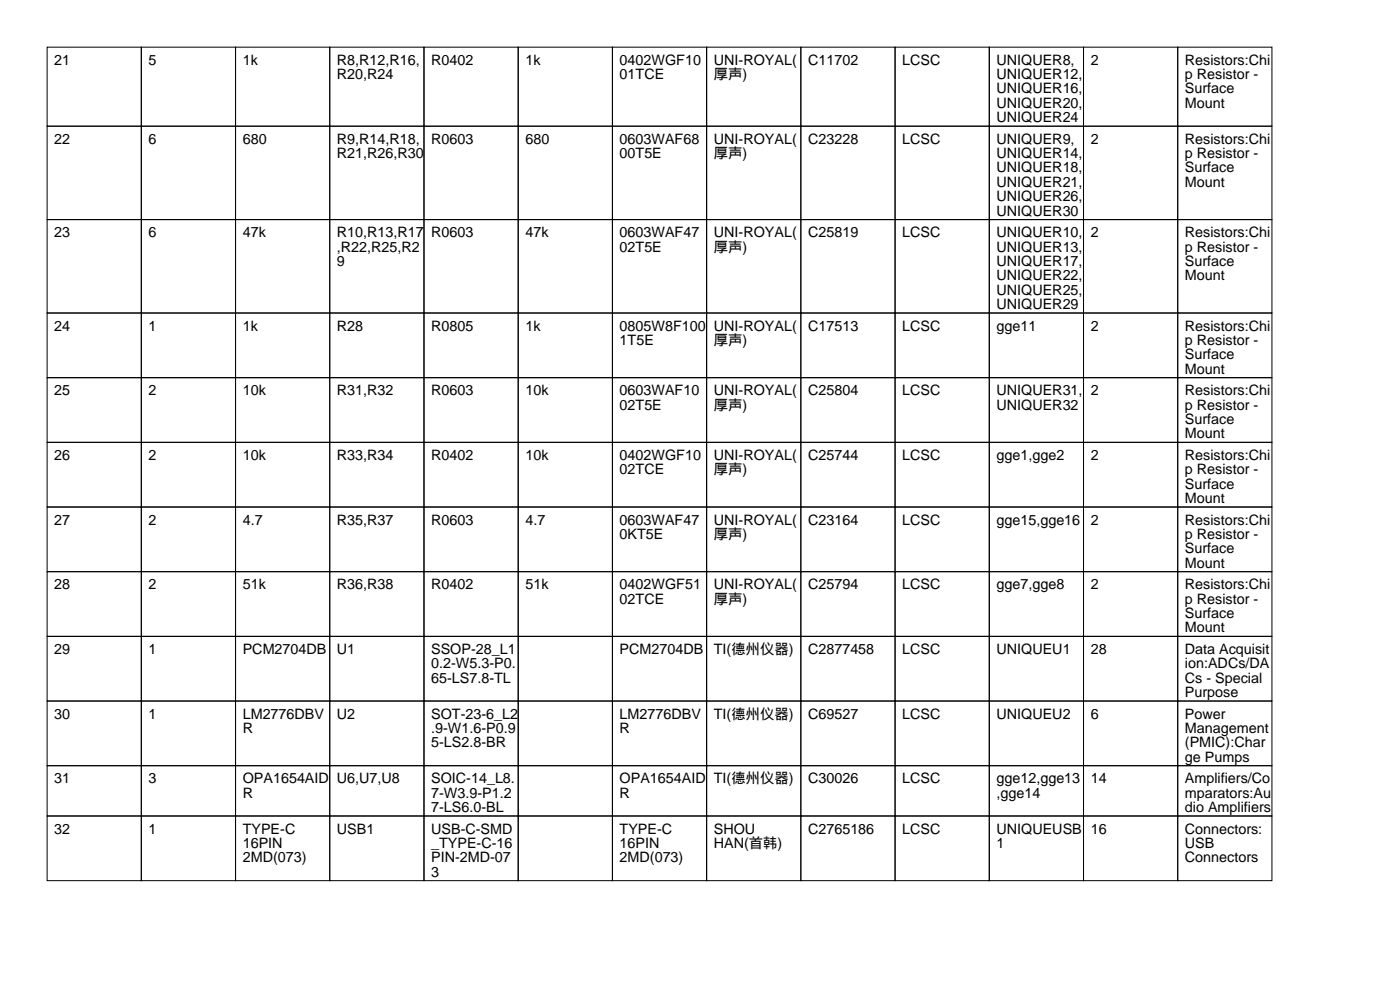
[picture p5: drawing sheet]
<svg xmlns="http://www.w3.org/2000/svg" width="297mm" height="210mm" viewBox="0 0 297 210" stroke-linecap="round" stroke-linejoin="round" font-family="sans-serif">
<defs><g id="words">
<g font-size="3">
<text x="11.5" y="13.7">21</text>
<text x="31.5" y="13.7">5</text>
<text x="51.5" y="13.7">1k</text>
<text x="71.5" y="13.7">R8,R12,R16,</text>
<text x="71.5" y="16.8">R20,R24</text>
<text x="91.5" y="13.7">R0402</text>
<text x="111.5" y="13.7">1k</text>
<text x="131.5" y="13.7">0402WGF10</text>
<text x="131.5" y="16.8">01TCE</text>
<text x="151.5" y="13.7">UNI-ROYAL(</text>
<text x="151.5" y="16.8">厚声)</text>
<text x="171.5" y="13.7">C11702</text>
<text x="191.5" y="13.7">LCSC</text>
<text x="211.5" y="13.7">UNIQUER8,</text>
<text x="211.5" y="16.8">UNIQUER12,</text>
<text x="231.5" y="13.7">2</text>
<text x="251.5" y="13.7">Resistors:Chi</text>
<text x="251.5" y="16.8">p Resistor -</text>
<text x="211.5" y="19.8">UNIQUER16,</text>
<text x="211.5" y="22.9">UNIQUER20,</text>
<text x="251.5" y="19.8">Surface</text>
<text x="251.5" y="22.9">Mount</text>
<text x="211.5" y="25.9">UNIQUER24</text>
<text x="11.5" y="30.5">22</text>
<text x="31.5" y="30.5">6</text>
<text x="51.5" y="30.5">680</text>
<text x="71.5" y="30.5">R9,R14,R18,</text>
<text x="71.5" y="33.5">R21,R26,R30</text>
<text x="91.5" y="30.5">R0603</text>
<text x="111.5" y="30.5">680</text>
<text x="131.5" y="30.5">0603WAF68</text>
<text x="131.5" y="33.5">00T5E</text>
<text x="151.5" y="30.5">UNI-ROYAL(</text>
<text x="151.5" y="33.5">厚声)</text>
<text x="171.5" y="30.5">C23228</text>
<text x="191.5" y="30.5">LCSC</text>
<text x="211.5" y="30.5">UNIQUER9,</text>
<text x="211.5" y="33.5">UNIQUER14,</text>
<text x="231.5" y="30.5">2</text>
<text x="251.5" y="30.5">Resistors:Chi</text>
<text x="251.5" y="33.5">p Resistor -</text>
<text x="211.5" y="36.6">UNIQUER18,</text>
<text x="211.5" y="39.6">UNIQUER21,</text>
<text x="251.5" y="36.6">Surface</text>
<text x="251.5" y="39.6">Mount</text>
<text x="211.5" y="42.7">UNIQUER26,</text>
<text x="211.5" y="45.7">UNIQUER30</text>
<text x="11.5" y="50.3">23</text>
<text x="31.5" y="50.3">6</text>
<text x="51.5" y="50.3">47k</text>
<text x="71.5" y="50.3">R10,R13,R17</text>
<text x="71.5" y="53.3">,R22,R25,R2</text>
<text x="91.5" y="50.3">R0603</text>
<text x="111.5" y="50.3">47k</text>
<text x="131.5" y="50.3">0603WAF47</text>
<text x="131.5" y="53.3">02T5E</text>
<text x="151.5" y="50.3">UNI-ROYAL(</text>
<text x="151.5" y="53.3">厚声)</text>
<text x="171.5" y="50.3">C25819</text>
<text x="191.5" y="50.3">LCSC</text>
<text x="211.5" y="50.3">UNIQUER10,</text>
<text x="211.5" y="53.3">UNIQUER13,</text>
<text x="231.5" y="50.3">2</text>
<text x="251.5" y="50.3">Resistors:Chi</text>
<text x="251.5" y="53.3">p Resistor -</text>
<text x="71.5" y="56.4">9</text>
<text x="211.5" y="56.4">UNIQUER17,</text>
<text x="211.5" y="59.4">UNIQUER22,</text>
<text x="251.5" y="56.4">Surface</text>
<text x="251.5" y="59.4">Mount</text>
<text x="211.5" y="62.5">UNIQUER25,</text>
<text x="211.5" y="65.5">UNIQUER29</text>
<text x="11.5" y="70.1">24</text>
<text x="31.5" y="70.1">1</text>
<text x="51.5" y="70.1">1k</text>
<text x="71.5" y="70.1">R28</text>
<text x="91.5" y="70.1">R0805</text>
<text x="111.5" y="70.1">1k</text>
<text x="131.5" y="70.1">0805W8F100</text>
<text x="151.5" y="70.1">UNI-ROYAL(</text>
<text x="171.5" y="70.1">C17513</text>
<text x="191.5" y="70.1">LCSC</text>
<text x="211.5" y="70.1">gge11</text>
<text x="231.5" y="70.1">2</text>
<text x="251.5" y="70.1">Resistors:Chi</text>
<text x="131.5" y="73.2">1T5E</text>
<text x="151.5" y="73.2">厚声)</text>
<text x="251.5" y="73.2">p Resistor -</text>
<text x="251.5" y="76.2">Surface</text>
<text x="11.5" y="83.8">25</text>
<text x="31.5" y="83.8">2</text>
<text x="51.5" y="83.8">10k</text>
<text x="71.5" y="83.8">R31,R32</text>
<text x="91.5" y="83.8">R0603</text>
<text x="111.5" y="83.8">10k</text>
<text x="131.5" y="83.8">0603WAF10</text>
<text x="151.5" y="83.8">UNI-ROYAL(</text>
<text x="171.5" y="83.8">C25804</text>
<text x="191.5" y="83.8">LCSC</text>
<text x="211.5" y="83.8">UNIQUER31,</text>
<text x="231.5" y="83.8">2</text>
<text x="251.5" y="79.3">Mount</text>
<text x="251.5" y="83.8">Resistors:Chi</text>
<text x="131.5" y="86.9">02T5E</text>
<text x="151.5" y="86.9">厚声)</text>
<text x="211.5" y="86.9">UNIQUER32</text>
<text x="251.5" y="86.9">p Resistor -</text>
<text x="251.5" y="89.9">Surface</text>
<text x="251.5" y="93">Mount</text>
<text x="11.5" y="97.5">26</text>
<text x="31.5" y="97.5">2</text>
<text x="51.5" y="97.5">10k</text>
<text x="71.5" y="97.5">R33,R34</text>
<text x="91.5" y="97.5">R0402</text>
<text x="111.5" y="97.5">10k</text>
<text x="131.5" y="97.5">0402WGF10</text>
<text x="131.5" y="100.6">02TCE</text>
<text x="151.5" y="97.5">UNI-ROYAL(</text>
<text x="151.5" y="100.6">厚声)</text>
<text x="171.5" y="97.5">C25744</text>
<text x="191.5" y="97.5">LCSC</text>
<text x="211.5" y="97.5">gge1,gge2</text>
<text x="231.5" y="97.5">2</text>
<text x="251.5" y="97.5">Resistors:Chi</text>
<text x="251.5" y="100.6">p Resistor -</text>
<text x="251.5" y="103.6">Surface</text>
<text x="251.5" y="106.7">Mount</text>
<text x="11.5" y="111.3">27</text>
<text x="31.5" y="111.3">2</text>
<text x="51.5" y="111.3">4.7</text>
<text x="71.5" y="111.3">R35,R37</text>
<text x="91.5" y="111.3">R0603</text>
<text x="111.5" y="111.3">4.7</text>
<text x="131.5" y="111.3">0603WAF47</text>
<text x="151.5" y="111.3">UNI-ROYAL(</text>
<text x="171.5" y="111.3">C23164</text>
<text x="191.5" y="111.3">LCSC</text>
<text x="211.5" y="111.3">gge15,gge16</text>
<text x="231.5" y="111.3">2</text>
<text x="251.5" y="111.3">Resistors:Chi</text>
<text x="131.5" y="114.3">0KT5E</text>
<text x="151.5" y="114.3">厚声)</text>
<text x="251.5" y="114.3">p Resistor -</text>
<text x="251.5" y="117.4">Surface</text>
<text x="11.5" y="125">28</text>
<text x="31.5" y="125">2</text>
<text x="51.5" y="125">51k</text>
<text x="71.5" y="125">R36,R38</text>
<text x="91.5" y="125">R0402</text>
<text x="111.5" y="125">51k</text>
<text x="131.5" y="125">0402WGF51</text>
<text x="151.5" y="125">UNI-ROYAL(</text>
<text x="171.5" y="125">C25794</text>
<text x="191.5" y="125">LCSC</text>
<text x="211.5" y="125">gge7,gge8</text>
<text x="231.5" y="125">2</text>
<text x="251.5" y="120.4">Mount</text>
<text x="251.5" y="125">Resistors:Chi</text>
<text x="131.5" y="128">02TCE</text>
<text x="151.5" y="128">厚声)</text>
<text x="251.5" y="128">p Resistor -</text>
<text x="251.5" y="131.1">Surface</text>
<text x="251.5" y="134.1">Mount</text>
<text x="11.5" y="138.7">29</text>
<text x="31.5" y="138.7">1</text>
<text x="51.5" y="138.7">PCM2704DB</text>
<text x="71.5" y="138.7">U1</text>
<text x="91.5" y="138.7">SSOP-28_L1</text>
<text x="91.5" y="141.7">0.2-W5.3-P0.</text>
<text x="131.5" y="138.7">PCM2704DB</text>
<text x="151.5" y="138.7">TI(德州仪器)</text>
<text x="171.5" y="138.7">C2877458</text>
<text x="191.5" y="138.7">LCSC</text>
<text x="211.5" y="138.7">UNIQUEU1</text>
<text x="231.5" y="138.7">28</text>
<text x="251.5" y="138.7">Data Acquisit</text>
<text x="251.5" y="141.7">ion:ADCs/DA</text>
<text x="91.5" y="144.8">65-LS7.8-TL</text>
<text x="251.5" y="144.8">Cs - Special</text>
<text x="251.5" y="147.8">Purpose</text>
<text x="11.5" y="152.4">30</text>
<text x="31.5" y="152.4">1</text>
<text x="51.5" y="152.4">LM2776DBV</text>
<text x="51.5" y="155.5">R</text>
<text x="71.5" y="152.4">U2</text>
<text x="91.5" y="152.4">SOT-23-6_L2</text>
<text x="91.5" y="155.5">.9-W1.6-P0.9</text>
<text x="131.5" y="152.4">LM2776DBV</text>
<text x="131.5" y="155.5">R</text>
<text x="151.5" y="152.4">TI(德州仪器)</text>
<text x="171.5" y="152.4">C69527</text>
<text x="191.5" y="152.4">LCSC</text>
<text x="211.5" y="152.4">UNIQUEU2</text>
<text x="231.5" y="152.4">6</text>
<text x="251.5" y="152.4">Power</text>
<text x="251.5" y="155.5">Management</text>
<text x="91.5" y="158.5">5-LS2.8-BR</text>
<text x="251.5" y="158.5">(PMIC):Char</text>
<text x="251.5" y="161.5">ge Pumps</text>
<text x="11.5" y="166.1">31</text>
<text x="31.5" y="166.1">3</text>
<text x="51.5" y="166.1">OPA1654AID</text>
<text x="71.5" y="166.1">U6,U7,U8</text>
<text x="91.5" y="166.1">SOIC-14_L8.</text>
<text x="131.5" y="166.1">OPA1654AID</text>
<text x="151.5" y="166.1">TI(德州仪器)</text>
<text x="171.5" y="166.1">C30026</text>
<text x="191.5" y="166.1">LCSC</text>
<text x="211.5" y="166.1">gge12,gge13</text>
<text x="231.5" y="166.1">14</text>
<text x="251.5" y="166.1">Amplifiers/Co</text>
<text x="51.5" y="169.2">R</text>
<text x="91.5" y="169.2">7-W3.9-P1.2</text>
<text x="91.5" y="172.2">7-LS6.0-BL</text>
<text x="131.5" y="169.2">R</text>
<text x="211.5" y="169.2">,gge14</text>
<text x="251.5" y="169.2">mparators:Au</text>
<text x="251.5" y="172.2">dio Amplifiers</text>
<text x="11.5" y="176.8">32</text>
<text x="31.5" y="176.8">1</text>
<text x="51.5" y="176.8">TYPE-C</text>
<text x="51.5" y="179.8">16PIN</text>
<text x="71.5" y="176.8">USB1</text>
<text x="91.5" y="176.8">USB-C-SMD</text>
<text x="91.5" y="179.8">_TYPE-C-16</text>
<text x="131.5" y="176.8">TYPE-C</text>
<text x="131.5" y="179.8">16PIN</text>
<text x="151.5" y="176.8">SHOU</text>
<text x="151.5" y="179.8">HAN(首韩)</text>
<text x="171.5" y="176.8">C2765186</text>
<text x="191.5" y="176.8">LCSC</text>
<text x="211.5" y="176.8">UNIQUEUSB</text>
<text x="211.5" y="179.8">1</text>
<text x="231.5" y="176.8">16</text>
<text x="251.5" y="176.8">Connectors:</text>
<text x="251.5" y="179.8">USB</text>
<text x="51.5" y="182.9">2MD(073)</text>
<text x="91.5" y="182.9">PIN-2MD-07</text>
<text x="91.5" y="185.9">3</text>
<text x="131.5" y="182.9">2MD(073)</text>
<text x="251.5" y="182.9">Connectors</text>
</g>
</g></defs>
<g fill="none" stroke="#000" stroke-width=".21">
<path d="M10 10h20v16.8h-20zM30 10h20v16.8h-20zM50 10h20v16.8h-20zM70 10h20v16.8h-20zM90 10h20v16.8h-20zM110 10h20v16.8h-20zM130 10h20v16.8h-20zM150 10h20v16.8h-20zM170 10h20v16.8h-20zM190 10h20v16.8h-20zM210 10h20v16.8h-20zM230 10h20v16.8h-20z"/>
<path d="M250 10h20v16.8h-20zM10 26.8h20v19.8h-20zM30 26.8h20v19.8h-20zM50 26.8h20v19.8h-20zM70 26.8h20v19.8h-20zM90 26.8h20v19.8h-20zM110 26.8h20v19.8h-20zM130 26.8h20v19.8h-20zM150 26.8h20v19.8h-20zM170 26.8h20v19.8h-20zM190 26.8h20v19.8h-20zM210 26.8h20v19.8h-20z"/>
<path d="M230 26.8h20v19.8h-20zM250 26.8h20v19.8h-20zM10 46.6h20v19.8h-20zM30 46.6h20v19.8h-20zM50 46.6h20v19.8h-20zM70 46.6h20v19.8h-20zM90 46.6h20v19.8h-20zM110 46.6h20v19.8h-20zM130 46.6h20v19.8h-20zM150 46.6h20v19.8h-20zM170 46.6h20v19.8h-20zM190 46.6h20v19.8h-20z"/>
<path d="M210 46.6h20v19.8h-20zM230 46.6h20v19.8h-20zM250 46.6h20v19.8h-20zM10 66.4h20v13.7h-20zM30 66.4h20v13.7h-20zM50 66.4h20v13.7h-20zM70 66.4h20v13.7h-20zM90 66.4h20v13.7h-20zM110 66.4h20v13.7h-20zM130 66.4h20v13.7h-20zM150 66.4h20v13.7h-20zM170 66.4h20v13.7h-20z"/>
<path d="M190 66.4h20v13.7h-20zM210 66.4h20v13.7h-20zM230 66.4h20v13.7h-20zM250 66.4h20v13.7h-20zM10 80.1h20v13.7h-20zM10 93.8h20v13.7h-20zM30 80.1h20v13.7h-20zM30 93.8h20v13.7h-20zM50 80.1h20v13.7h-20zM50 93.8h20v13.7h-20zM70 80.1h20v13.7h-20zM70 93.8h20v13.7h-20z"/>
<path d="M90 80.1h20v13.7h-20zM90 93.8h20v13.7h-20zM110 80.1h20v13.7h-20zM110 93.8h20v13.7h-20zM130 80.1h20v13.7h-20zM130 93.8h20v13.7h-20zM150 80.1h20v13.7h-20zM150 93.8h20v13.7h-20zM170 80.1h20v13.7h-20zM170 93.8h20v13.7h-20zM190 80.1h20v13.7h-20zM190 93.8h20v13.7h-20z"/>
<path d="M210 80.1h20v13.7h-20zM210 93.8h20v13.7h-20zM230 80.1h20v13.7h-20zM230 93.8h20v13.7h-20zM250 80.1h20v13.7h-20zM250 93.8h20v13.7h-20zM10 107.5h20v13.8h-20zM30 107.5h20v13.8h-20zM50 107.5h20v13.8h-20zM70 107.5h20v13.8h-20zM90 107.5h20v13.8h-20zM110 107.5h20v13.8h-20z"/>
<path d="M130 107.5h20v13.8h-20zM150 107.5h20v13.8h-20zM170 107.5h20v13.8h-20zM190 107.5h20v13.8h-20zM210 107.5h20v13.8h-20zM230 107.5h20v13.8h-20zM250 107.5h20v13.8h-20zM10 121.3h20v13.7h-20zM10 135h20v13.7h-20zM30 121.3h20v13.7h-20zM30 135h20v13.7h-20zM50 121.3h20v13.7h-20z"/>
<path d="M50 135h20v13.7h-20zM70 121.3h20v13.7h-20zM70 135h20v13.7h-20zM90 121.3h20v13.7h-20zM90 135h20v13.7h-20zM110 121.3h20v13.7h-20zM110 135h20v13.7h-20zM130 121.3h20v13.7h-20zM130 135h20v13.7h-20zM150 121.3h20v13.7h-20zM150 135h20v13.7h-20zM170 121.3h20v13.7h-20z"/>
<path d="M170 135h20v13.7h-20zM190 121.3h20v13.7h-20zM190 135h20v13.7h-20zM210 121.3h20v13.7h-20zM210 135h20v13.7h-20zM230 121.3h20v13.7h-20zM230 135h20v13.7h-20zM250 121.3h20v13.7h-20zM250 135h20v13.7h-20zM10 148.7h20v13.7h-20zM30 148.7h20v13.7h-20zM50 148.7h20v13.7h-20z"/>
<path d="M70 148.7h20v13.7h-20zM90 148.7h20v13.7h-20zM110 148.7h20v13.7h-20zM130 148.7h20v13.7h-20zM150 148.7h20v13.7h-20zM170 148.7h20v13.7h-20zM190 148.7h20v13.7h-20zM210 148.7h20v13.7h-20zM230 148.7h20v13.7h-20zM250 148.7h20v13.7h-20zM10 162.4h20v10.7h-20zM10 173.1h20v13.7h-20z"/>
<path d="M30 162.4h20v10.7h-20zM30 173.1h20v13.7h-20zM50 162.4h20v10.7h-20zM50 173.1h20v13.7h-20zM70 162.4h20v10.7h-20zM70 173.1h20v13.7h-20zM90 162.4h20v10.7h-20zM90 173.1h20v13.7h-20zM110 162.4h20v10.7h-20zM110 173.1h20v13.7h-20zM130 162.4h20v10.7h-20zM130 173.1h20v13.7h-20z"/>
<path d="M150 162.4h20v10.7h-20zM150 173.1h20v13.7h-20zM170 162.4h20v10.7h-20zM170 173.1h20v13.7h-20zM190 162.4h20v10.7h-20zM190 173.1h20v13.7h-20zM210 162.4h20v10.7h-20zM210 173.1h20v13.7h-20zM230 162.4h20v10.7h-20zM230 173.1h20v13.7h-20zM250 162.4h20v10.7h-20zM250 173.1h20v13.7h-20z"/>
</g>
<use href="#words"/>
</svg>
